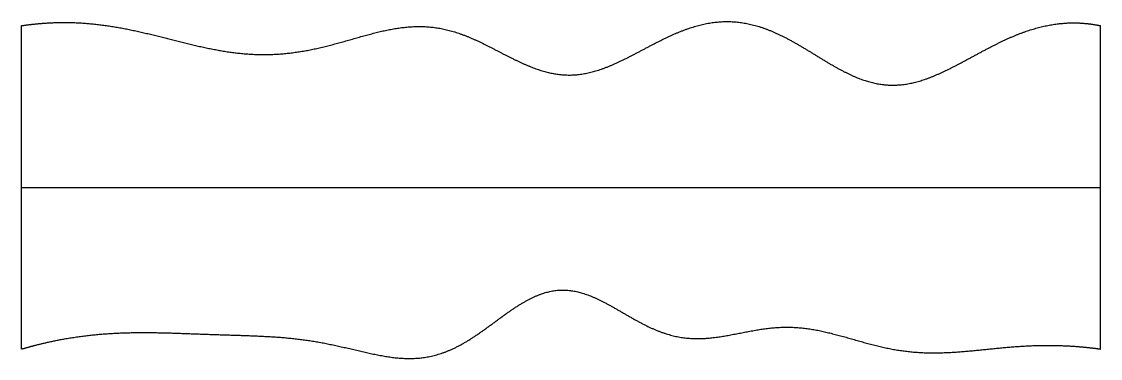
# Model space of a CAD drawing. Header units: millimetres. Extents: x 0 to 10, y -0.1 to 3.
import ezdxf

# ---------------------------------------------------------------- set-up
doc = ezdxf.new("R2010")
doc.units = ezdxf.units.MM
doc.layers.get('0').update_dxf_attribs({"linetype": 'CONTINUOUS'})

msp = doc.modelspace()

# ---------------------------------------------------------------- linework, layer by layer
for points in [[(0, 3), (0.041, 3.006), (0.123, 3.017), (0.245, 3.028), (0.408, 3.034), (0.61, 3.025), (0.813, 3), (1.014, 2.963), (1.216, 2.916), (1.416, 2.864), (1.617, 2.814), (1.818, 2.77), (2.019, 2.74), (2.22, 2.727), (2.422, 2.735), (2.625, 2.762), (2.828, 2.808), (3.031, 2.865), (3.235, 2.925), (3.439, 2.975), (3.642, 3), (3.844, 2.991), (4.044, 2.941), (4.243, 2.856), (4.44, 2.751), (4.636, 2.648), (4.832, 2.569), (5.027, 2.531), (5.222, 2.544), (5.418, 2.605), (5.616, 2.699), (5.815, 2.808), (6.017, 2.913), (6.221, 2.996), (6.425, 3.042), (6.629, 3.045), (6.832, 3.003), (7.032, 2.921), (7.229, 2.809), (7.424, 2.686), (7.617, 2.57), (7.81, 2.483), (8.003, 2.439), (8.198, 2.446), (8.394, 2.501), (8.592, 2.591), (8.792, 2.7), (8.993, 2.811), (9.194, 2.908), (9.395, 2.982), (9.597, 3.024), (9.758, 3.032), (9.879, 3.022), (9.96, 3.008), (10, 3)], [(0, 0), (0, 0.12), (0, 0.36), (0, 0.72), (0, 1.2), (0, 1.8), (0, 2.28), (0, 2.64), (0, 2.88), (0, 3)], [(10, 0), (10, 0.12), (10, 0.36), (10, 0.72), (10, 1.2), (10, 1.8), (10, 2.28), (10, 2.64), (10, 2.88), (10, 3)], [(0, 1.5), (0.4, 1.5), (1.2, 1.5), (2.4, 1.5), (4, 1.5), (6, 1.5), (7.6, 1.5), (8.8, 1.5), (9.6, 1.5), (10, 1.5)], [(0, 0), (0.04, 0.012), (0.12, 0.034), (0.24, 0.065), (0.4, 0.098), (0.602, 0.127), (0.803, 0.146), (1.006, 0.154), (1.208, 0.154), (1.411, 0.149), (1.613, 0.141), (1.815, 0.134), (2.016, 0.128), (2.217, 0.121), (2.417, 0.11), (2.618, 0.089), (2.82, 0.055), (3.023, 0.009), (3.228, -0.041), (3.432, -0.083), (3.635, -0.097), (3.836, -0.069), (4.034, 0.009), (4.229, 0.131), (4.42, 0.277), (4.61, 0.416), (4.8, 0.52), (4.989, 0.564), (5.181, 0.538), (5.374, 0.455), (5.569, 0.339), (5.767, 0.222), (5.966, 0.133), (6.167, 0.09), (6.369, 0.094), (6.572, 0.129), (6.774, 0.173), (6.976, 0.205), (7.177, 0.208), (7.378, 0.18), (7.578, 0.129), (7.779, 0.069), (7.979, 0.014), (8.18, -0.023), (8.382, -0.039), (8.584, -0.035), (8.787, -0.019), (8.99, 0.003), (9.192, 0.023), (9.395, 0.035), (9.597, 0.036), (9.758, 0.028), (9.879, 0.016), (9.96, 0.006), (10, 0)]]:
    msp.add_open_spline(points, degree=5)

doc.saveas('drawing.dxf')
